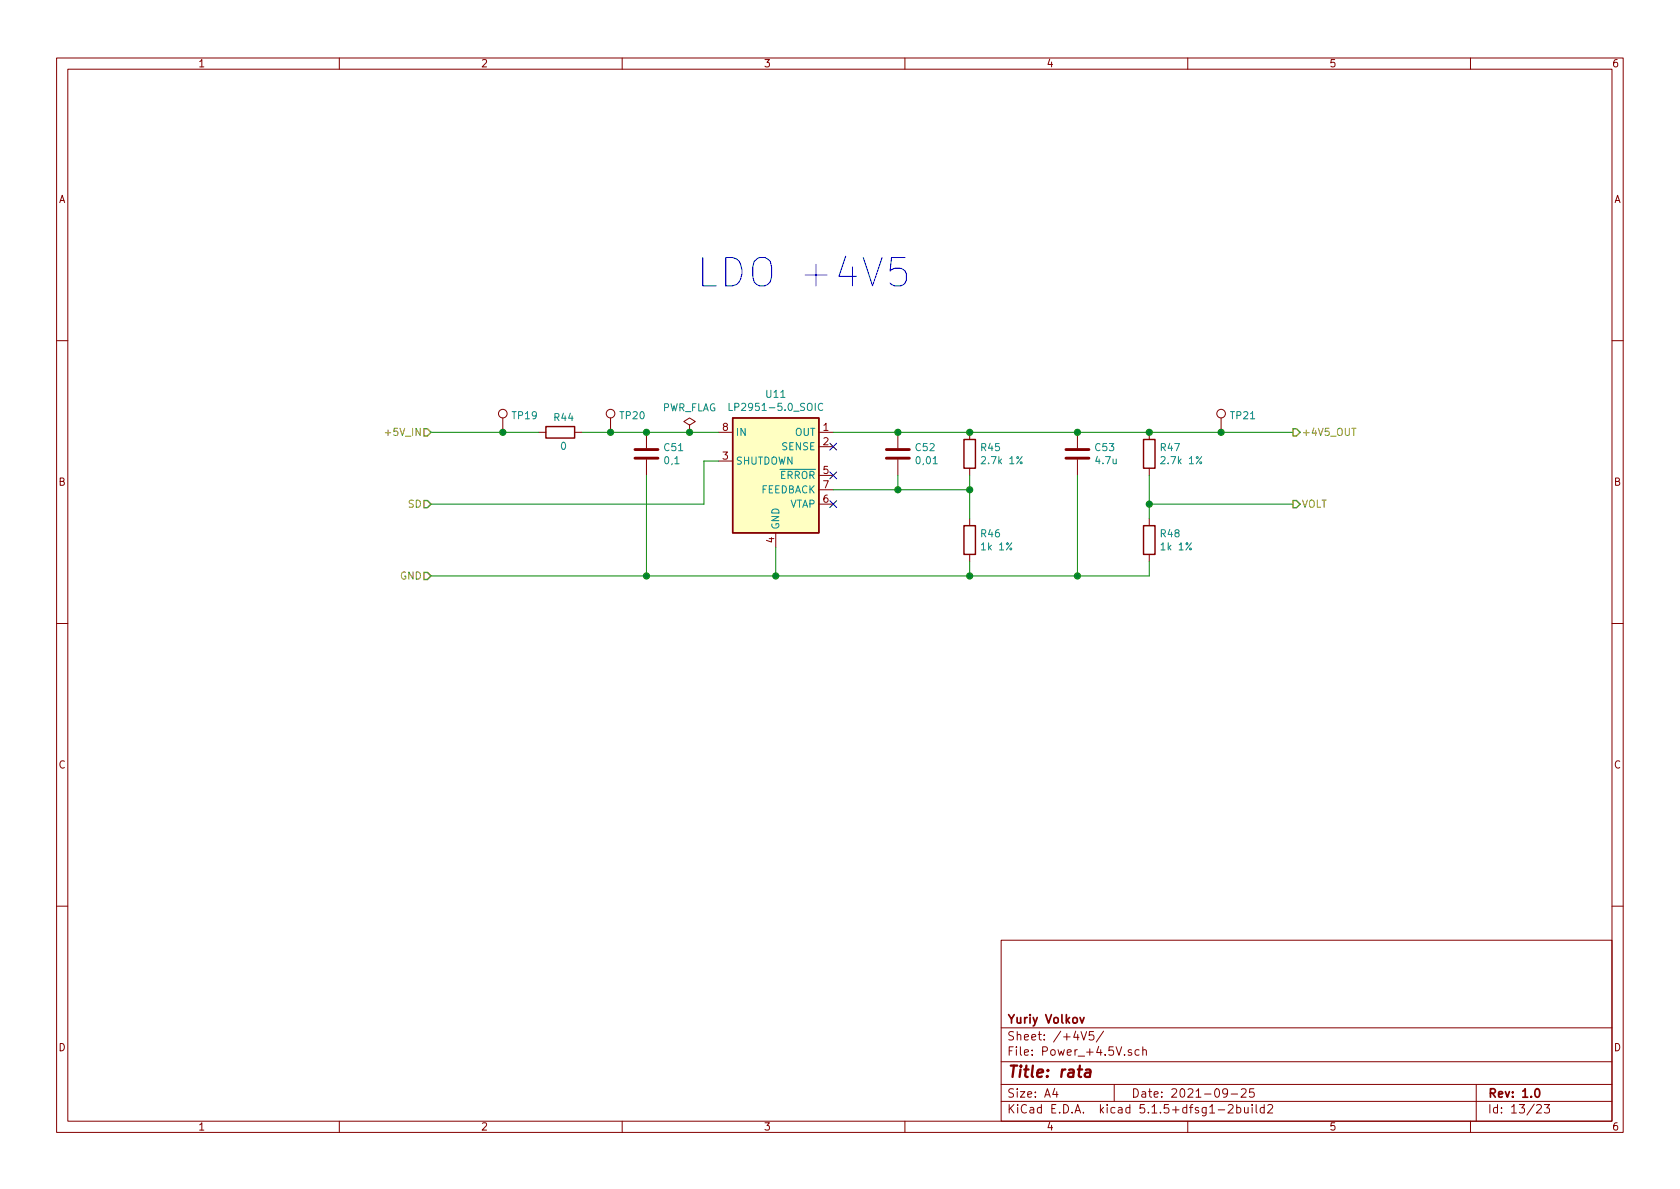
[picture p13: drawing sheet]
<svg xmlns="http://www.w3.org/2000/svg" width="297mm" height="210mm" viewBox="0 0 297 210" stroke-linecap="round" stroke-linejoin="round" font-family="sans-serif">
<defs><g id="words">
<text font-size="7" fill="#0000c2" x="128.2" y="50.8">LDO +4V5</text>
<text font-size="2.8" fill="#840000" x="178" y="190.5">Title: rata</text>
<g font-size="2.1" fill="#840000">
<text x="178" y="184">Sheet: /+4V5/</text>
<text x="178" y="181">Yuriy Volkov</text>
<text x="178" y="186.7">File: Power_+4.5V.sch</text>
<text x="178" y="196.9">KiCad E.D.A. kicad 5.1.5+dfsg1-2build2</text>
<text x="178" y="194.1">Size: A4</text>
<text x="200" y="194.1">Date: 2021-09-25</text>
<text x="263" y="194.1">Rev: 1.0</text>
<text x="263" y="196.9">Id: 13/23</text>
</g>
<g font-size="1.8" fill="#840000">
<text x="35" y="11.9">1</text>
<text x="85" y="11.9">2</text>
<text x="135" y="11.9">3</text>
<text x="185" y="11.9">4</text>
<text x="235" y="11.9">5</text>
<text x="285" y="11.9">6</text>
<text x="10.4" y="35.9">A</text>
<text x="285.4" y="35.9">A</text>
<text x="127.8" y="76.2">8</text>
<text x="145.6" y="76.2">1</text>
<text x="127.8" y="81.3">3</text>
<text x="145.6" y="78.7">2</text>
<text x="145.6" y="83.8">5</text>
<text x="10.4" y="85.9">B</text>
<text x="145.6" y="88.9">6</text>
<text x="145.6" y="86.4">7</text>
<text x="285.4" y="85.9">B</text>
<text x="136.9" y="96" transform="rotate(-90 136.9 96)">4</text>
<text x="10.4" y="135.9">C</text>
<text x="285.4" y="135.9">C</text>
<text x="10.4" y="185.9">D</text>
<text x="285.4" y="185.9">D</text>
<text x="35" y="199.9">1</text>
<text x="85" y="199.9">2</text>
<text x="135" y="199.9">3</text>
<text x="185" y="199.9">4</text>
<text x="235" y="199.9">5</text>
<text x="285" y="199.9">6</text>
</g>
<g font-size="1.8" fill="#008484">
<text x="135.5" y="70.4">U11</text>
<text x="90.7" y="74.1">TP19</text>
<text x="98" y="74.5">R44</text>
<text x="109.7" y="74.1">TP20</text>
<text x="117" y="72.7">PWR_FLAG</text>
<text x="129.9" y="72.7">LP2951-5.0_SOIC</text>
<text x="130" y="77.1">IN</text>
<text x="140.5" y="77.1">OUT</text>
<text x="217.7" y="74.1">TP21</text>
<text x="99.2" y="79.5">0</text>
<text x="117.5" y="79.8">C51</text>
<text x="117.6" y="82.1">0,1</text>
<text x="130" y="82.2">SHUTDOWN</text>
<text x="138.3" y="79.6">SENSE</text>
<text x="162" y="79.8">C52</text>
<text x="162.1" y="82.1">0,01</text>
<text x="173.5" y="79.8">R45</text>
<text x="173.9" y="82.1">2.7k 1%</text>
<text x="193.7" y="79.8">C53</text>
<text x="193.8" y="82.1">4.7u</text>
<text x="205.3" y="79.8">R47</text>
<text x="205.6" y="82.1">2.7k 1%</text>
<text x="134.4" y="87.2">FEEDBACK</text>
<text x="137.9" y="84.7">ERROR</text>
<text x="139.5" y="89.8">VTAP</text>
<text x="137.8" y="93.7" transform="rotate(-90 137.8 93.7)">GND</text>
<text x="173.5" y="95">R46</text>
<text x="205.3" y="95">R48</text>
<text x="173.7" y="97.3">1k 1%</text>
<text x="205.5" y="97.3">1k 1%</text>
</g>
<g font-size="1.8" fill="#848400">
<text x="68.7" y="77.1">+5V_IN</text>
<text x="230.1" y="77.1">+4V5_OUT</text>
<text x="72.2" y="89.8">SD</text>
<text x="230.1" y="89.8">VOLT</text>
<text x="70.7" y="102.5">GND</text>
</g>
</g></defs>
<g fill="none" stroke="#840000" stroke-width=".18">
<path d="M10 10.3h277v189.9h-277zM12 12.2h273v186.1h-273zM60 10.3v1.9M110 10.3v1.9M160 10.3v1.9M210 10.3v1.9M260 10.3v1.9M10 60.2h2M88.9 73.9v2.5M95.2 76.4h1.3M101.6 76.4h1.3M107.9 73.9v2.5"/>
<path d="M114.3 76.4v2.8M121.9 75.2l1-.7-1-.6-1 .6 1 .7v1.2M121.9 76.4h.1M127 76.4h2.5M144.8 76.4h2.5M144.8 79h2.5M158.7 76.4v2.8M171.4 76.4v1.3M190.5 76.4v2.8M203.2 76.4v1.3M215.9 73.9v2.5M285 60.2h2"/>
<path d="M114.3 81.3v2.8M127 81.5h2.5M137.2 94.2v2.6M144.8 84.1h2.5M144.8 89.1h2.5M144.8 86.6h2.5M158.7 81.3v2.8M171.4 82.8v1.3M171.4 91.7v1.3M171.4 98v1.3M190.5 81.3v2.8M203.2 82.8v1.3"/>
<path d="M203.2 91.7v1.3M203.2 98v1.3M10 110.3h2M285 110.3h2M10 160.2h2M177 166.3h108v32h-108zM285 160.2h2M60 198.3v1.9M110 198.3v1.9M160 198.3v1.9M177 194.8h108M177 191.8h108"/>
<path d="M177 187.8h108M177 181.8h108M186.5 192.5l-.4 1h1M186.8 193v1M191.1 182.4l.5 1.5 .5-1.5M193.3 182.4h-.7v.7l.2-.1 .5 .1 .1 .2-.1 .5-.2 .1-.5-.1M195.1 182.3l-1.3 2M197 191.8v3M200.1 185.7a.37 .37 0 0 0-.6 .1v.2l.6 .2v.1l-.2 .3-.4-.1M201.4 185.7l-.4-.1-.3 .3 .1 .6 .2 .1 .4-.1M202.1 185.7a.37 .37 0 0 1 .6 .1v.8M202.1 185.1v1.5"/>
<path d="M210 198.3v1.9M215.4 196.3h1.1M217 193.2l-.1 .2a.48 .48 0 0 1-.6-.1v-.6a.48 .48 0 0 1 .6-.1l.1 .1a1.19 1.19 0 0 1-.2 1.2l-.5 .1M217.2 195.5l.2-.2h.4l.2 .5-.9 1h.9M217.7 193.5h1.1M218.7 195.9l.4-.1 .3 .3-.1 .6h-.6M218.7 195.3v1.5M219.5 192.7l.2-.2h.3l.3 .2v.3v.2l-.9 .8h.9M220 195.8l.1 .9 .3 .1 .3-.1M220.7 195.8v1M221.4 195.3v.2M221.4 195.8v1"/>
<path d="M221.7 192.5h-.7l-.1 .7 .2-.1 .5 .1 .2 .2-.1 .5-.2 .1-.6-.1M222.1 195.3v1.3l.2 .2M223.5 195.9l-.4-.1-.3 .3 .1 .6 .2 .1 .4-.1M223.5 195.3v1.5M224.2 195.5l.2-.2h.3l.3 .5-.9 1h.9M260 198.3v1.9M261 191.8v6.5M271.7 195.5l.2-.2h.4l.2 .5-.9 1h.9M273 195.3h1l-.5 .6 .4 .1v.7l-.2 .1-.7-.1"/>
<circle cx="88.9" cy="73.1" r=".76"/>
<circle cx="107.9" cy="73.1" r=".76"/>
<circle cx="215.9" cy="73.1" r=".76"/>
</g>
<path d="M191 179.9l.3 1 .4-1M271.5 192.7l.2-.2a.81 .81 0 0 1 .6 .6 .81 .81 0 0 1-.3 .8l-.1 .1a.79 .79 0 0 1-.4-1.3z" fill="none" stroke="#840000" stroke-width=".3"/>
<path d="M192 189.2h.8v.2l-.1 1M192.8 189.6l-.7 .1a.4 .4 0 0 0-.3 .3 .4 .4 0 0 0 .2 .4l.7-.1" fill="none" stroke="#840000" stroke-width=".41"/>
<path d="M96.5 75.4h5.1v2.1h-5.1zM129.5 73.9h15.3v20.3h-15.3zM170.4 77.7h2.1v5.1h-2.1zM202.2 77.7h2v5.1h-2zM170.4 93h2.1v5h-2.1zM202.2 93h2v5h-2z" fill="none" stroke="#840000" stroke-width=".25"/>
<path d="M112.3 79.5h4M156.7 79.5h4.1M188.5 79.5h4M112.3 81h4M156.7 81h4.1M188.5 81h4" fill="none" stroke="#840000" stroke-width=".51"/>
<path d="M129.5 73.9h15.3v20.3h-15.3z" fill="#ffffc2" stroke="#ffffc2" stroke-width=".18"/>
<path d="M128.9 71.3v1.3h.6M145.5 71.4a.6 .6 0 0 0-.9 .5 .6 .6 0 0 0 .6 .7l.3-.1" fill="none" stroke="#008484" stroke-width=".18"/>
<g fill="none" stroke="#008400" stroke-width=".18">
<path d="M76.2 76.4h19M102.9 76.4h24.1M147.3 76.4h81.3M114.3 84.1v17.7M127 81.5h-2.5v7.6h-48.3M137.2 96.8v5M147.3 86.6h24.1M158.7 84.1v2.5M171.4 84.1v7.6M171.4 99.3v2.5M190.5 84.1v17.7M203.2 84.1v7.6"/>
<path d="M203.2 99.3v2.5h-127M203.2 89.1h25.4"/>
</g>
<path d="M68.1 76.5h1M239 75.7h.8" fill="none" stroke="#848400" stroke-width=".18"/>
<path d="M74.9 75.8h.7l.6 .6-.6 .7h-.7zM228.6 75.8h.6l.7 .6-.7 .7h-.6zM74.9 88.5h.7l.6 .6-.6 .7h-.7zM228.6 88.5h.6l.7 .6-.7 .7h-.6zM74.9 101.2h.7l.6 .6-.6 .7h-.7z" fill="none" stroke="#848400" stroke-width=".25"/>
<path d="M124.3 45.5v5h2.3" fill="none" stroke="#0000c2" stroke-width=".18"/>
<g fill="#008400" stroke="#008400" stroke-width=".25">
<circle cx="171.5" cy="76.4" r=".51"/>
<circle cx="114.3" cy="101.8" r=".51"/>
<circle cx="121.9" cy="76.4" r=".51"/>
<circle cx="190.5" cy="101.8" r=".51"/>
<circle cx="190.5" cy="76.4" r=".51"/>
<circle cx="203.2" cy="76.4" r=".51"/>
<circle cx="88.9" cy="76.4" r=".51"/>
<circle cx="215.9" cy="76.4" r=".51"/>
<circle cx="137.2" cy="101.8" r=".51"/>
<circle cx="108" cy="76.4" r=".51"/>
<circle cx="158.8" cy="86.6" r=".51"/>
<circle cx="114.3" cy="76.4" r=".51"/>
<circle cx="158.8" cy="76.4" r=".51"/>
<circle cx="171.5" cy="86.6" r=".51"/>
<circle cx="171.5" cy="101.8" r=".51"/>
<circle cx="203.2" cy="89.1" r=".51"/>
</g>
<path d="M146.7 78.4l1.2 1.2M147.9 78.4l-1.2 1.2M146.7 88.5l1.2 1.3M146.7 83.5l1.2 1.2M147.9 88.5l-1.2 1.3M147.9 83.5l-1.2 1.2" fill="none" stroke="#000084" stroke-width=".18"/>
<use href="#words"/>
</svg>
